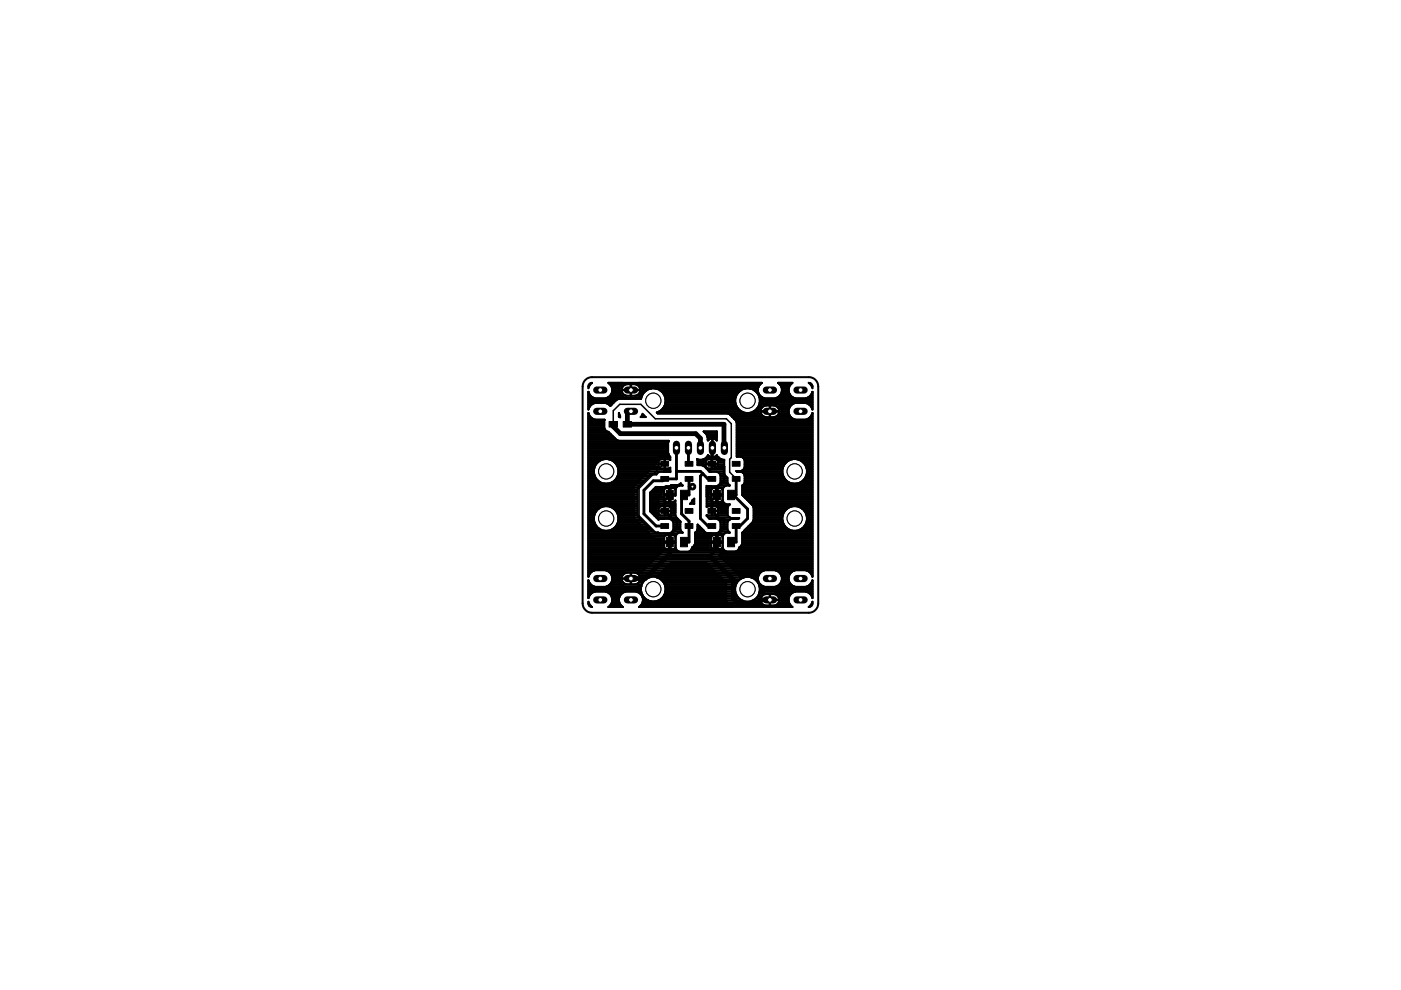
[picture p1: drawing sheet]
<svg xmlns="http://www.w3.org/2000/svg" width="297mm" height="210mm" viewBox="0 0 297 210" stroke-linecap="round" stroke-linejoin="round" font-family="sans-serif">
<g fill="#000" stroke="#000" stroke-width=".21">
<path d="M129.1 89.4h1.8v1.2h-1.8zM132.1 89.4h1.8v1.2h-1.8zM140.1 97.8h1.7v1h-1.7zM145.3 97.8h1.6v1h-1.6zM150.1 97.8h1.6v1h-1.6zM155.3 97.8h1.6v1h-1.6zM140.1 101h1.7v1h-1.7zM140.1 111h1.7v1h-1.7zM140.1 107.8h1.7v1h-1.7zM141.3 103.9h1.4v2h-1.4zM141.3 113.9h1.4v2h-1.4zM144.3 103.9h1.5v2h-1.5z"/>
<path d="M144.3 113.9h1.5v2h-1.5zM145.3 101h1.6v1h-1.6zM145.3 111h1.6v1h-1.6zM145.3 107.8h1.6v1h-1.6zM150.1 101h1.6v1h-1.6zM150.1 111h1.6v1h-1.6zM150.1 107.8h1.6v1h-1.6zM151.3 103.9h1.4v2h-1.4zM151.3 113.9h1.4v2h-1.4zM154.3 103.9h1.4v2h-1.4zM154.3 113.9h1.4v2h-1.4zM155.3 101h1.6v1h-1.6z"/>
<path d="M155.3 111h1.6v1h-1.6zM155.3 107.8h1.6v1h-1.6z"/>
</g>
<path d="M143.4 95v6.5h-2.5l-.4 .4h-2l-2 2v5l2.6 2.6h1.8M143.4 99.9h5.1l.5 .5M146 95v3.3h.1M151 95l-.1 .1v3.2l.6 .7h2v2.9l-1.5 1.5v1.5l-1.1 1.1v2.3l1.6 1.6h1v2l-1.5 1.5v1.5l-.5 .5v1.5l-1 1h-8l-.5-.5v-4l1.5-1.5v-2h-1l-1.6-1.6v-2.3l1.1-1.1M146.1 101.5v3.4h-1.1l-.5 .5v3.5l1.6 1.6v4.4h-1.1M149 100.4l-.5 .5v9l1.6 1.6h.8M149 100.4l1.1 1.1h.8M155.5 104.9l3 3v2l-1.6 1.6h-.8v3.4h-1.1M156.1 101.5v3.4h-1.1" fill="none" stroke="#000" stroke-width=".61"/>
<path d="M130 90v.4l1.5 1.5h16l1 1v2.1M133.8 87.2l-.8 .3v2.5h20.5l.1 5M142 117.4l-5.2 5.3h-3M150.5 117.9l5 5v4l1 1h4l.7-.7h2" fill="none" stroke="#000" stroke-width="1"/>
<path d="M130 90v-2.9l1.4-1.4h4.5l3 3.1h15.1l1 1v7.2l-.3 .4v2.7l1.4 1.4M140.9 98.3l-.2 .1-5.2 5.1v5.9l3.8 3.7h2.7v.3M146.1 103.2h.7" fill="none" stroke="#000" stroke-width=".32"/>
<g fill="none" stroke="#000" stroke-width=".42">
<path d="M124.8 87.6h.1M124.8 97.3h3.3M124.8 83.9h.4M124.8 100h1.1M124.8 99.6h1.1M124.8 99.2h1.2M124.8 98.8h1.3M124.8 98.5h1.5M124.8 98.1h1.9M124.8 97.7h2.3M124.8 97h17.3M124.8 96.6h17.1"/>
<path d="M124.8 96.2h16.9M124.8 95.9h16.8M124.8 95.5h16.8M124.8 95.1h16.8M124.8 94.7h16.8M124.8 94.4h16.8M124.8 94h16.8M124.8 93.6h17M124.8 93.2h5.9M124.8 92.9h5.5M124.8 92.5h5.1M124.8 92.1h4.7"/>
<path d="M124.8 91.7h4.4M124.8 91.4h3.7M124.8 91h3.4M124.8 90.6h3.3M124.8 90.2h3.3M124.8 89.9h3.3M124.8 89.5h3.3M124.8 89.1h3.3M124.8 88.8h.8M124.8 88.4h.4M124.8 88h.1M124.8 86.5h.1"/>
<path d="M124.8 86.1h.3M124.8 85.7h.7M124.8 85.4h5.3M124.8 85h5.7M124.8 84.6h6.2M124.8 84.2h.8M124.8 83.5h.1M124.8 83.1h.1M124.8 82h.1M124.8 81.6h.3M125.2 81.3h.2M125.5 81.2h.1"/>
<path d="M125.5 81.2l-.3 .1M125.5 81.2l-.5 .5-.2 .6a.92 .92 0 0 1 .4-1M125.9 99.6a2.63 2.63 0 0 0 2.6 3 2.63 2.63 0 0 0 2.6-3M125.9 99.6a2.63 2.63 0 0 1 2.6-2.3 2.63 2.63 0 0 1 2.6 2.3M128.9 84.2h7.1M128.9 97.3h13.2M129.1 85.7h.6M129.1 81.3h32.3M129.4 83.9h3.3M129.5 81.6h2.9M129.6 83.5h2.5M129.7 82h2.3"/>
<path d="M129.8 83.1h2.1M129.8 82.8h7.3M129.8 82.4h2M129.9 97.7h9.8M130.2 92.8h.1M130.4 98.1h9.3M130.7 93.2l-1.7-1.6a.98 .98 0 0 1-.9-.9l.1-1.7h-2l-.7-.3-.5-.5-.2-.6v34.7l.2-.6 .5-.5 .7-.3h2.2a1.82 1.82 0 0 1 1.4 1.8 1.82 1.82 0 0 1-1.4 1.7h-2.2l-.7-.2-.5-.5-.2-.7v3.8l.2-.6M130.7 93.2l.5 .3h10.6l-.2 .3v2.3l.5 .8M130.7 98.5h9M130.9 98.8h8.8M131 99.2h8.8M131.1 100h11"/>
<path d="M131.1 99.6h11M131.2 87.6h.1M131.2 88.4h.3M131.2 88h.2M131.2 87.5v.1M131.2 87.6l.3 .9-.3-.1M131.2 87.5v.9M131.8 82.7l.3 .8M132 81.2a1.81 1.81 0 0 0-.8 1.8 1.81 1.81 0 0 0 1.5 1.5h2.2a1.81 1.81 0 0 0 1.4-1.5 1.81 1.81 0 0 0-.8-1.8M133.7 83.9v-2.4h-.8a1.23 1.23 0 0 0-1.1 1.1h3.9a1.18 1.18 0 0 0-1.1-1.1h-.8v2.4M133.7 83.5h.1M133.7 83.1h.1"/>
<path d="M133.7 82.4h.1M133.7 82h.1M133.7 81.6h.1M134.8 83.9h1.3M135.1 81.6h25.9M135.4 83.5h.9M135.5 82h25.3M135.7 83.1h1M135.7 82.4h2.3M135.7 82.7a1.18 1.18 0 0 1-1.1 1.2h-1.9l-.6-.4M135.9 88.4h1M136.1 88h.4"/>
<path d="M136.2 87.7l.7 .7h-1.1zM139 82.4h19M139.8 87.2h17.4M139.8 99.2l-.1-.2v-.6h1.3v.9h.8l.3-.2v1l-2.2-.1-.4 .2-.3 .4h-.9l-.5 .2-2.4 2.4-.2 .5v5.5l.2 .5 3 2.9 1.5 .5M139.9 82.8h17.2M140.1 97.4l-.4 .3v.6h1.3v-.9M140.3 86.9h16.4M140.4 83.1h16.2M140.6 86.5h15.8M140.7 83.5h15.6M140.9 86.1h15.2M140.9 97.4v1.9l-1.1-.1"/>
<path d="M140.9 99.2h.1M140.9 98.8h.1M140.9 98.5h.1M140.9 98.1h.1M140.9 97.7h.1M140.9 83.9h15.2M141 85.7h15M141 84.2h15M141.1 85.4h14.8M141.1 85h14.8M141.1 84.6h14.8M142 99.2h.1"/>
<path d="M142.1 96.9l-2.2-.1-.4 .2-.4 .6v.7l-4.6 4.6-.2 .4v6.3l.2 .4 4.1 4.1 .4 .2h1.3v1.8l.3 .6-4.5 4.4h-.6l-.6-.2h-2.2a1.82 1.82 0 0 0-1.5 1.8 1.82 1.82 0 0 0 1.5 1.7h2.2l.6-.2h.5l-.1 .4M142.1 99.8l-1.3 .1-.1 .1M142.1 96.9v.7l-.3-.2M147.8 97.3l.1 1.3h.9M147.8 97.3l1.1 .2M147.8 97.3h.1M147.9 98.5h1.7M147.9 98.1h1.7M147.9 97.7h1.7M148.8 98.6l.4 .2 .6 .5M149.2 97.3h3.7M149.2 97.3l-.3 .2"/>
<path d="M149.2 97.3l-.1 1.5-.3-.2M149.3 98.8h.3M149.4 91.7h2.6M149.6 99.2h.2M149.8 99.3l.3 .4M149.8 99.3h.1M149.8 97h2.5M149.8 92.1h2.2M150 92.5h2M150 97.4l-.3 .3-.1 .6h2.6v-.6l-.4-.3M150 99.6h3.5M150 93.2h.3"/>
<path d="M150 92.9h2M150.1 96.6h.1M150.1 96.5l-.6 .7-.6 .3M150.1 96.5h.1M150.1 99.7l.4 .3h1.5l.6 .5 .2 .3v1.4l-.2 .4M150.1 99.7h.1M150.1 96.5l.1 .1M150.2 96.6l.7 .3M150.3 99.9l.4 .1M150.4 100h3.1M150.9 97.4v1.9h-.9l-.3-.2-.1-.7h2.6v.5l-.2 .3M150.9 99.2h.1"/>
<path d="M150.9 98.8h.1M150.9 98.5h.1M150.9 98.1h.1M150.9 97.7h.1M150.9 96.9h.1M150.9 93h.1M150.9 93l-.8 .4-.1-.2M151 97.4v1.9l1-.1M151 93l.1 1.9v-1.9l.9 .4v-1.9h-2.8a1.71 1.71 0 0 1 .8 1.7M151 96.6h.1M151 96.2h.1M151 95.9h.1"/>
<path d="M151 95.5h.1M151 95.1h.1M151 94.7h.1M151 94.4h.1M151 94h.1M151 93.6h.1M151 93.2h.1M151.8 93.2h.2M151.9 96.6h.1M152 96.5l-.9 .4-.1-1.9v1.9M152 96.5h.1M152 96.5l.6 .7"/>
<path d="M152 92.6l-.6-.2h-.7l-.6 .3M152 99.2h1.5M152.2 97.7h1.3M152.2 98.8h1.3M152.2 98.5h1.3M152.2 98.1h1.3M152.3 97l.3 .2M152.3 97l.5 .6h.7M152.6 97.2l.9 .3v2.9M154.2 87.6l.5 .2 1.3 1.4 .2 .4v7.2l1.3 .2M154.9 88h6.6M155.2 88.4h6.9"/>
<path d="M155.6 88.8h12.4M156 89.1h16.3M156.2 89.5h16.1M156.2 100h9.7M156.2 96.6h16.1M156.2 96.2h16.1M156.2 95.9h16.1M156.2 95.5h16.1M156.2 95.1h16.1M156.2 94.7h16.1M156.2 94.4h16.1M156.2 94h16.1"/>
<path d="M156.2 93.6h16.1M156.2 93.2h16.1M156.2 92.9h16.1M156.2 92.5h16.1M156.2 92.1h16.1M156.2 91.7h16.1M156.2 91.4h16.1M156.2 91h16.1M156.2 90.6h16.1M156.2 90.2h16.1M156.2 89.9h16.1M157.5 97h14.8"/>
<path d="M157.5 97l.4 .6v1.4l-.1 .4-.7 .5h-1l.2 .1 1.2 .2 .4 .6v1.4l-.5 .7v2.1l2.2 2.2 .2 .5v2.5l-.2 .5-2.2 2.2v2.3l-.2 .5-.4 .4a.99 .99 0 0 1-.8 .8h-1.9l-.4-.1M157.6 99.6h8.3M157.8 97.3h10.2M157.8 99.2h8.2M157.9 98.8h8.2M157.9 98.5h8.4M157.9 98.1h8.7M157.9 97.7h9.2M159 82.4h1.7M159.7 87.2h7.5M159.9 82.8h.8M160.3 86.9h1"/>
<path d="M160.4 83.1h.3M160.6 86.5h.9M160.7 83.5h.2M160.8 86.1h1.1M160.9 83.9h.2M161 85.7h6.9M161 84.2h.6M161.1 85.4h11.2M161.1 85h11.2M161.1 84.6h11.2M161.2 87.1a1.23 1.23 0 0 1 1.2-1.1h.8v2.4a1.61 1.61 0 0 1-1.7-.4M161.2 87.1v.1"/>
<path d="M161.2 87.3l.3 .7M161.2 87.2h4M161.5 85.7l.6-.3h2.3a1.82 1.82 0 0 1 1.4 1.8 1.82 1.82 0 0 1-1.4 1.8h-2.3a1.8 1.8 0 0 1-1.4-1.4 1.8 1.8 0 0 1 .8-1.9zM163.2 87.6h.1M163.2 88.4h.1M163.2 88h.1M163.2 86.9h.1M163.2 86.5h.1M163.2 86.1h.1M164.4 88.4h3.2M164.5 86.1h3.1M164.9 84.2h3.2"/>
<path d="M164.9 88h2.5M165 86.5h2.3M165.1 81.3h2.8M165.1 87.6h2.1M165.2 86.9h2M165.2 87.1v.1M165.2 87.3l-.3 .7M165.2 87.1a1.23 1.23 0 0 0-1.1-1.1h-.8v2.4a1.61 1.61 0 0 0 1.6-.4M165.3 83.9h2.3M165.4 81.6h2.1M165.6 83.5h1.8M165.6 82h1.7"/>
<path d="M165.7 83.1h1.5M165.8 82.8h1.4M165.8 82.4h1.4M165.9 99.6a2.64 2.64 0 0 1 2.6-2.3 2.64 2.64 0 0 1 2.6 2.3M165.9 99.6a2.64 2.64 0 0 0 2.6 3 2.64 2.64 0 0 0 2.6-3M167.2 86.9l.3-.7 .5-.5 .6-.3h2.3l.6 .3 .5 .5 .3 .6v-3.7l-.3 .6-.5 .5-.6 .3h-2.3a1.81 1.81 0 0 1-1.4-1.5 1.81 1.81 0 0 1 .8-1.8h-3a1.81 1.81 0 0 1 .8 1.8 1.81 1.81 0 0 1-1.4 1.5h-2.3a1.81 1.81 0 0 1-1.4-1.5 1.81 1.81 0 0 1 .8-1.8h-32.5a1.81 1.81 0 0 1 .8 1.8 1.81 1.81 0 0 1-1.4 1.5h-2.2l-.7-.3-.5-.5-.2-.6v3.7l.2-.6 .5-.5 .7-.3h2.2l1 .7 1.3-1.4 .5-.1h4.7a2.63 2.63 0 0 1 4.3-1.6 2.63 2.63 0 0 1-.9 4.5l.1 .1h21.9M167.2 86.9a1.81 1.81 0 0 0 1.4 2.1h2.3l.6-.3M168.9 97.3h3.4M169.9 97.7h2.4M170.3 98.1h2M170.6 98.5h1.7M170.9 98.8h1.4"/>
<path d="M171 99.2h1.3M171.1 100h1.2M171.1 99.6h1.2M171.4 84.2h.9M171.4 88.8h.9M171.5 81.2h.1M171.5 81.2l.3 .1a.92 .92 0 0 1 .5 1l-.3-.6zM171.5 88.7l.5-.5 .3-.6v34.7l-.3-.6-.5-.5-.6-.3h-2.3a1.82 1.82 0 0 0-1.4 1.8 1.82 1.82 0 0 0 1.4 1.7h2.3l.6-.2 .5-.5 .3-.7v3.8l-.3-.6M171.5 85.7h.8M171.6 81.3h.2M171.8 83.9h.5M171.9 88.4h.4"/>
<path d="M171.9 86.1h.4M171.9 81.6h.3M172.1 88h.2M172.1 83.5h.2M172.1 86.5h.2M172.1 82h.2M172.2 83.1h.1M172.3 87.6h.1M124.8 113.1h18.9M124.8 119.8h47.5M124.8 119.4h47.5M124.8 119.1h47.5"/>
<path d="M124.8 118.7h47.5M124.8 118.3h47.5M124.8 117.9h47.5M124.8 117.6h47.5M124.8 117.2h47.5M124.8 116.8h18.9M124.8 116.4h18.6M124.8 116.1h16M124.8 115.7h16M124.8 115.3h16M124.8 115h17M124.8 114.6h16"/>
<path d="M124.8 114.2h16M124.8 113.8h16M124.8 113.5h18.6M124.8 112.7h13.7M124.8 112.3h2.6M124.8 112h2.1M124.8 111.6h1.7M124.8 111.2h1.4M124.8 110.8h1.2M124.8 110.4h1.2M124.8 110.1h1.1M124.8 109.7h1.1"/>
<path d="M124.8 109.3h1.2M124.8 109h1.3M124.8 108.6h1.5M124.8 108.2h1.8M124.8 107.8h2.1M124.8 107.5h2.9M124.8 107.1h10.4M124.8 106.7h10.4M124.8 106.3h10.4M124.8 106h10.4M124.8 105.6h10.4M124.8 105.2h10.4"/>
<path d="M124.8 104.8h10.4M124.8 104.5h10.4M124.8 104.1h10.4M124.8 103.7h10.4M124.8 103.3h10.5M124.8 103h10.8M124.8 102.6h11.2M124.8 102.2h2.4M124.8 101.9h1.9M124.8 101.5h1.6M124.8 101.1h1.4M124.8 100.7h1.2"/>
<path d="M124.8 100.4h1.1M129.4 107.5h5.8M129.6 112.3h8.4M129.8 102.2h6.6M130.1 107.8h5.1M130.2 112h7.5M130.3 101.9h6.4M130.5 108.2h4.7M130.6 111.6h6.7M130.7 101.5h6.4M130.8 108.6h4.4M130.8 111.2h6.1"/>
<path d="M130.9 101.1h6.6M131 109h4.2M131 110.8h5.5M131 100.7h7M131.1 109.3h4.2M131.1 110.4h5.1M131.1 110.1h4.7M131.1 109.7h4.3M131.1 100.4h8.3M137.8 108.2h1.9M137.8 107.8h1.9M137.8 107.5h2"/>
<path d="M137.8 107.1h5.4M137.8 106.7h5.4M137.8 106.3h3.2M137.8 106h3M137.8 105.6h3M137.8 105.2h3M137.8 104.8h4M137.9 104.5h2.9M138 108.6h1.7M138.2 104.1h2.6M138.4 109h1.3M138.6 103.7h2.3"/>
<path d="M138.8 109.3h4.4M139 103.3h4.4M139.1 109.7h4.3M139.5 110.1h.3M139.8 107.5l1.1-.1v1.9l-1.1-.1-.1-.2v-.6h2.5v.5l-.3 .4h-.9v-1.9l1 .1M139.8 107.5l-.1 .2v.6h2.5l-.2-.8M140.5 103.3l-.2 .4v1.1a2.19 2.19 0 0 0-.8 2.2l-.4 .6v1.4l.4 .7 1.1 .2 .2 .1M140.9 109h.1M140.9 108.6h.1M140.9 108.2h.1M140.9 107.8h.1M140.9 107.5h.1"/>
<path d="M141.3 103.1l-.5 .2h-1.7l-1.3 1.2v3.9l1.8 1.8 .3-.2h2.1l.6 .5M141.3 103.1h.1M141.8 116.1h.4M141.8 115.7h.4M141.8 115.3h.4M141.8 114.6h.4M141.8 114.2h.4M141.8 113.8h.4M141.8 106.3h.4M141.8 106h.4M141.8 105.6h.4M141.8 105.2h.4"/>
<path d="M141.8 104.5h.4M141.8 104.1h.4M141.8 103.7h.4M142 107.5h1.2M142.1 110.1h1.7M142.2 115h1M142.2 104.8h1M142.2 103h1.8M142.2 109h1M142.2 108.6h1M142.2 108.2h1M142.2 107.8h1"/>
<path d="M142.3 102.9l-1 .2M142.3 102.9h.7l.5 .4M142.5 112.7h2M142.6 110.5l.2 .3M142.6 110.4h1.6M142.7 112.3h1.6M142.8 110.8v1.4l-.2 .4-.6 .5M142.8 112h1.5M142.8 111.6h1.5M142.8 111.2h1.5M142.8 110.8h1.5M143 106.3h.2"/>
<path d="M143.2 103.7h.1M143.2 106.8l-.9 .2 .3 .3 .2 1 .3 .3M143.2 106.1v3.1l.2 .5 .9 .9v.2M143.2 113.7l-.4-.2h-.6v2.9h.6l.4-.3M143.2 106.1h.1M143.2 113.7v.2M143.2 116.1h.1M143.2 113.8h.1M143.2 103.9l-.3-.4h-.7v2.9h.6l.4-.3M143.2 114.8h-2.4l.1-1.2 .3-.1h.6v2.9l-.8-.1-.2-.3v-.9h2.4M143.2 116v.1M143.2 115.7h.1"/>
<path d="M143.2 115.3h.1M143.2 114.6h.1M143.2 114.2h.1M143.2 104.5h.1M143.2 104.1h.1M143.2 113.7v2.4l.2 .4 .7 .4h1.9a.99 .99 0 0 0 .8-.8M143.7 113.1l-.5 .6M144.3 110.8v1.4l.4 .7M144.3 102.6h.1M144.4 102.6l.3 .3h-.6l-.7 .5-.2 .3v1.4h-2.4l.1 1.1 .3 .2h.6v-2.9l-.8 .1-.2 .3v.9h2.4M144.4 102.6l-.1-.1-.6 .4h-1.4M144.7 112.9l-1 .2"/>
<path d="M144.7 112.9l-.2-.1-.1 .1M146.3 116.8h7.4M146.4 106.7h.8M146.6 116.4h6.8M146.7 106.3h.5M146.8 106.1l.4-.4v1.1h-.9l.3-.3zM146.8 116.1h4M146.9 106h.3M147.2 115.7h3.6M147.3 115.3h3.5M147.4 113.1h6.3M147.4 115h4.4"/>
<path d="M147.4 114.6h3.4M147.4 114.2h3.4M147.4 113.8h3.4M147.4 113.5h6M147.7 112.7h1.6M147.9 112.3h1.1M147.9 112h.8M147.9 111.6h.4M149.8 107.5l1.1-.1v.9h1.3v-.5l-.2-.3M149.8 109.3h4.5M149.8 107.5h.1M149.8 107.1h4.8"/>
<path d="M149.8 106.7h3.8M149.8 106.3h1.2M149.8 106h1M149.8 105.6h1M149.8 104.8h2M149.8 104.5h1M149.8 104.1h1M149.8 103.7h1.1M149.8 103.3h3.6M149.9 113.1l-.4-.2-1.6-1.7v1l-.5 .7v2.3l-.2 .5-.4 .4M150.1 109.7h4.6M150.3 109.9l.4 .1"/>
<path d="M150.7 103.1l-.5 .6v1.1l-.4 .4h1M150.7 113.1l-.5 .6-.1 2.7-.4 .2h-3.2M150.8 113.9l.3-.4h.7v2.9l-.8-.1-.2-.3v-.9h2.4v1M150.8 113.9v.9h2.4v-.9M150.9 103.7l.2-.2h.7v2.9h-.6l-.3-.2-.1-1.1h2.4v.9l-.2 .3-.8 .1v-2.9h.7l.2 .2 .1 1.1h-2.4zM150.9 109h.1M150.9 108.6h.1M150.9 108.2h.1M150.9 107.8h.1M150.9 107.5h.1M151.8 116.1h.4M151.8 115.7h.4"/>
<path d="M151.8 115.3h.4M151.8 114.6h.4M151.8 114.2h.4M151.8 113.8h.4M151.8 106.3h.4M151.8 106h.4M151.8 105.6h.4M151.8 105.2h.4M151.8 104.5h.4M151.8 104.1h.4M151.8 103.7h.4M152 107.5l-1-.1v1.9l1-.1 .2-.3v-.5h-1.3v.9l-1.1-.1v.2l.7 .6h1.5l.6 .5"/>
<path d="M152 107.5h2.3M152.1 110.1h2.8M152.2 115h1M152.2 104.8h1M152.2 103h1.7M152.2 109h2M152.2 108.6h2M152.2 108.2h2M152.2 107.8h2M152.5 100.4h1M152.5 112.7h2M152.6 102.6l-.6 .5-2.2-.1v4.5"/>
<path d="M152.6 110.5l.2 .3M152.6 110.4h1.8M152.6 102.6h1.8M152.7 112.3h1.6M152.7 100.7h1M152.8 110.8v1.4l-.2 .4-.6 .5M152.8 112h1.4M152.8 111.6h1.4M152.8 111.2h1.4M152.8 110.8h1.4M152.8 102.2h1.4M152.8 101.9h1.4"/>
<path d="M152.8 101.5h1.4M152.8 101.1h1.2M153 106.3h.3M153.1 103.7h.1M153.2 116.1h.1M153.2 113.8h.1M153.2 113.9l-.3-.4h-.7v2.9h.6l.4-.3M153.2 115.7h.1M153.2 115.3h.1M153.2 114.6h.1M153.2 114.2h.1M153.2 106h.1"/>
<path d="M153.2 105.6h.1M153.2 105.2h.1M153.2 104.5h.1M153.2 104.1h.1M153.2 103.7v2.5l.5 .6M153.4 103.4l-.2 .3M153.5 100.4l.2 .4 .5 .5v.9l.5 .7M153.7 106.8l-.2-.2-.5 .4h-.7l.3 .3 .2 1 .3 .3M153.7 106.8l1 .2-.5 .6v1.4l.5 .7M153.7 113.1l-.5 .6v2.4l.5 .7M153.7 116.8l-.2-.2-.7 .3-.3 .9 4.3 4.3 .2 .7 .5-.3M153.8 108.6l.4 .2"/>
<path d="M154.2 110.8v1.4l.5 .7M154.4 110.5l-.2 .3M154.7 102.9h-.6l-.7 .5M154.7 109.7l.3 .2M154.7 112.9l-1 .2M154.7 112.9l-.2-.1-.1 .1M154.7 102.9l-.2-.1-.1 .1M155 109.9h1.7l-.2 .1h-1.5M155 110l-.6 .5M155 109.9l-.2-.2v.4l.2-.1M156.3 116.8h16M156.6 116.4h15.7"/>
<path d="M156.8 116.1h15.5M157.2 115.7h15.1M157.3 115.3h15M157.4 113.1h14.9M157.4 115h14.9M157.4 114.6h14.9M157.4 114.2h14.9M157.4 113.8h14.9M157.4 113.5h14.9M157.4 104.8h14.9M157.4 104.5h14.9M157.4 104.1h14.9"/>
<path d="M157.4 103.7h14.9M157.4 103.3h14.9M157.4 103h14.9M157.6 105.2h14.7M157.6 100.4h8.3M157.7 112.7h14.6M157.8 102.6h14.5M157.9 100.7h8.1M157.9 102.2h9.3M157.9 101.9h8.8M157.9 101.5h8.4M157.9 101.1h8.2"/>
<path d="M158 112.3h9.4M158 105.6h14.3M158.3 112h8.5M158.4 106h13.9M158.7 111.6h7.7M158.7 106.3h13.6M159.1 111.2h7.1M159.1 106.7h13.2M159.5 110.8h6.5M159.5 107.1h12.8M159.7 110.4h6.2M159.7 107.5h7.9"/>
<path d="M159.8 110.1h6.1M159.8 109.7h6.1M159.8 109.3h6.1M159.8 109h6.2M159.8 108.6h6.4M159.8 108.2h6.7M159.8 107.8h7.1M169.4 107.5h2.9M169.6 112.3h2.7M169.8 102.2h2.5M170.1 107.8h2.2M170.2 112h2.1"/>
<path d="M170.3 101.9h2M170.5 108.2h1.8M170.5 111.6h1.8M170.6 101.5h1.7M170.7 108.6h1.6M170.8 111.2h1.5M170.8 101.1h1.5M170.9 109h1.4M170.9 110.8h1.4M171 100.7h1.3M171 109.3h1.3M171 110.4h1.3"/>
<path d="M171.1 110.1h1.2M171.1 109.7h1.2M171.1 100.4h1.2M124.8 127.6l.6 1.1a.83 .83 0 0 1-.6-1.1zM124.8 125.4h10.1l.6 .3 .5 .5M124.8 128.1h.1M124.8 127.7h.1M124.8 126.6h.1M124.8 126.2h.2M124.8 125.8h.6M124.8 125.1h11.1M124.8 124.7h11.1"/>
<path d="M124.8 124.3h1M124.8 123.9h.5M124.8 123.5h.2M124.8 123.2h.1M124.8 122.1h.1M124.8 121.7h.2M124.8 121.3h.5M124.8 120.9h1.2M124.8 120.6h47.5M124.8 120.2h47.5M124.9 128.4h.3M126.2 125.4l-.7 .3-.5 .5"/>
<path d="M128.4 125.4l.6 .3 .5 .5M128.5 120.9h33.5M128.7 124.3h7.3M129.2 125.8h2.7M129.2 121.3h32.1M129.3 123.9h6.8M129.3 128.4h2.4M129.5 126.2a1.8 1.8 0 0 1-.5 2.5h3M129.5 126.2h2M129.6 121.7h2.7M129.6 123.5h2.6M129.6 128.1h1.8"/>
<path d="M129.7 126.6h1.6M129.7 122.1h2.3M129.8 127.7h1.5M129.8 123.2h2.1M129.8 127.3h1.4M129.8 126.9h1.4M129.8 122.8h2M129.8 122.4h2M131.5 126.2a1.82 1.82 0 0 0 .5 2.5M131.8 122.6h.1M131.8 122.6a1.24 1.24 0 0 1 1.1-1.1h.8v2.4a1.76 1.76 0 0 1-1.6-.4l-.3-.8h3.9a1.22 1.22 0 0 1-1.1 1.2h-.8v-2.4h.8a1.19 1.19 0 0 1 1.1 1.1M131.8 122.6h3.9"/>
<path d="M132.7 125.4l-.7 .3-.5 .5M133.7 123.5h.1M133.7 123.2h.1M133.7 122.8h.1M133.7 122.4h.1M133.7 122.1h.1M133.7 121.7h.1M134.9 125.4h1.1M135.3 121.7h25.7M135.4 123.5h.9M135.6 122.1h25.2M135.6 123.2h1"/>
<path d="M135.7 125.8h.3M135.7 122.4h2M135.7 122.6h.1M135.7 122.8h1.2M135.8 128.4h31.9M136 126.2a1.79 1.79 0 0 1-.5 2.5h32.5M136 126.2h.2M136.1 123.9l-.2 .7M136.1 128.1h25.5M136.2 126.6h.2M136.2 127.7h25.2M136.3 127.3h1.1"/>
<path d="M136.3 126.9h.5M139.3 122.4h18.4M139.5 122.5l1.1 .8 .3 .6M139.5 122.5a2.64 2.64 0 0 0-3.4 1.4M139.5 122.5l-.3-.1 3.1-3.1h7.4l4.3 4.2v3.7l.2 .6 .9 .9M139.6 127.3h17.8M140.1 122.8h16.8M140.2 126.9h16.6M140.5 123.2h16M140.6 126.6h15.8M140.7 123.5h15.6M140.8 126.2h15.4"/>
<path d="M140.9 123.9a2.64 2.64 0 0 1-2 3.6 2.64 2.64 0 0 1-3-2.9M140.9 123.9h15.2M141 125.8h15M141.1 124.3h14.9M141.1 125.4h14.8M141.1 125.1h14.8M141.1 124.7h14.8M156.1 123.9a2.63 2.63 0 0 0 1.7 3.6 2.63 2.63 0 0 0 3.3-2.2M157.5 122.5a2.64 2.64 0 0 1 3.4 1.4M157.5 122.5l-.6 .3-.8 1.1M159.3 122.4h1.4M159.6 127.3h1.7"/>
<path d="M160.1 122.8h.6M160.2 126.9h1.1M160.4 123.2h.4M160.6 126.6h.8M160.7 123.5h.2M160.8 126.2h1M160.9 123.9l.2 1.4M160.9 123.9h.3M161 121.7l.5-.5 .6-.3h2.3a1.82 1.82 0 0 1 1.4 1.8 1.82 1.82 0 0 1-1.4 1.7h-2.3a1.8 1.8 0 0 1-1.1-2.7zM161 125.8h6.8M161 124.3h.8M161.1 125.4h11.2"/>
<path d="M161.1 125.1h11.2M161.1 124.7h11.2M161.1 125.3l-.1 .4h.5l.6-.3M161.2 127.1h4M161.2 127.1h.1M161.4 126.6l-.2 .5M161.8 126.1l1.4-.1v2.4h-.8a1.23 1.23 0 0 1-1.2-1.2h4a1.23 1.23 0 0 1-1.1 1.2h-.8v-2.4a1.52 1.52 0 0 1 1.7 .6M161.8 126.1l-.4 .5M163.2 128.1h.1M163.2 127.7h.1M163.2 127.3h.1M163.2 126.9h.1"/>
<path d="M163.2 126.6h.1M163.2 126.2h.1M164.4 125.4a1.8 1.8 0 0 1 1.4 1.4 1.8 1.8 0 0 1-.8 1.9M164.5 120.9h4M164.7 126.2h2.8M164.7 124.3h3.6M164.8 128.1h2.6M165 126.6l.2 .5M165 126.6h2.3M165.1 127.7h2.2M165.2 121.3h2.6M165.2 126.9h2"/>
<path d="M165.2 127.3h2M165.2 127.1h.1M165.2 123.9h2.5M165.5 121.7h1.9M165.5 123.5h1.9M165.7 122.1h1.6M165.7 123.2h1.6M165.8 122.8h1.4M165.8 122.4h1.4M167.5 126.2a1.82 1.82 0 0 0 .5 2.5M168.6 125.4l-.6 .3-.5 .5M170.9 125.4l.6 .3 .5 .5"/>
<path d="M171 120.9h1.3M171.2 124.3h1.1M171.6 125.8h.7M171.7 121.3h.6M171.7 123.9h.6M171.8 128.4h.3M172 126.2h.3M172 121.7h.3M172 123.5h.3M172.1 128.1h.2M172.1 126.6h.2M172.2 122.1h.1"/>
<path d="M172.2 127.7h.1M172.2 123.2h.1M172.3 127.6a.84 .84 0 0 1-.8 1.1l.5-.5z"/>
<circle cx="158.5" cy="85" r="2.63"/>
<circle cx="128.5" cy="109.9" r="2.63"/>
<circle cx="168.5" cy="109.9" r="2.64"/>
</g>
<path d="M153.6 94.2v1.5" fill="none" stroke="#000" stroke-width="1.5"/>
<circle cx="153.6" cy="95" r=".51" fill="#fff" stroke="#000" stroke-width=".21"/>
<path d="M151 94.2v1.5" fill="none" stroke="#000" stroke-width="1.5"/>
<circle cx="151" cy="95" r=".51" fill="#fff" stroke="#000" stroke-width=".21"/>
<path d="M148.5 94.2v1.5" fill="none" stroke="#000" stroke-width="1.5"/>
<circle cx="148.5" cy="95" r=".51" fill="#fff" stroke="#000" stroke-width=".21"/>
<path d="M146 94.2v1.5" fill="none" stroke="#000" stroke-width="1.5"/>
<circle cx="146" cy="95" r=".51" fill="#fff" stroke="#000" stroke-width=".21"/>
<path d="M143.4 94.2v1.5" fill="none" stroke="#000" stroke-width="1.5"/>
<circle cx="143.4" cy="95" r=".51" fill="#fff" stroke="#000" stroke-width=".21"/>
<path d="M133 87.2h1.5" fill="none" stroke="#000" stroke-width="1.5"/>
<circle cx="133.8" cy="87.2" r=".51" fill="#fff" stroke="#000" stroke-width=".21"/>
<path d="M133 82.7h1.5" fill="none" stroke="#000" stroke-width="1.5"/>
<circle cx="133.8" cy="82.7" r=".51" fill="#fff" stroke="#000" stroke-width=".21"/>
<path d="M126.5 87.2h1.5" fill="none" stroke="#000" stroke-width="1.5"/>
<circle cx="127.3" cy="87.2" r=".51" fill="#fff" stroke="#000" stroke-width=".21"/>
<path d="M126.5 82.7h1.5" fill="none" stroke="#000" stroke-width="1.5"/>
<circle cx="127.3" cy="82.7" r=".51" fill="#fff" stroke="#000" stroke-width=".21"/>
<path d="M162.5 82.7h1.5" fill="none" stroke="#000" stroke-width="1.5"/>
<circle cx="163.2" cy="82.7" r=".51" fill="#fff" stroke="#000" stroke-width=".21"/>
<path d="M162.5 87.2h1.5" fill="none" stroke="#000" stroke-width="1.5"/>
<circle cx="163.2" cy="87.2" r=".51" fill="#fff" stroke="#000" stroke-width=".21"/>
<path d="M169 82.7h1.5" fill="none" stroke="#000" stroke-width="1.5"/>
<circle cx="169.7" cy="82.7" r=".51" fill="#fff" stroke="#000" stroke-width=".21"/>
<path d="M169 87.2h1.5" fill="none" stroke="#000" stroke-width="1.5"/>
<circle cx="169.7" cy="87.2" r=".51" fill="#fff" stroke="#000" stroke-width=".21"/>
<path d="M133 127.2h1.5" fill="none" stroke="#000" stroke-width="1.5"/>
<circle cx="133.8" cy="127.2" r=".51" fill="#fff" stroke="#000" stroke-width=".21"/>
<path d="M133 122.7h1.5" fill="none" stroke="#000" stroke-width="1.5"/>
<circle cx="133.8" cy="122.7" r=".51" fill="#fff" stroke="#000" stroke-width=".21"/>
<path d="M126.5 127.2h1.5" fill="none" stroke="#000" stroke-width="1.5"/>
<circle cx="127.3" cy="127.2" r=".51" fill="#fff" stroke="#000" stroke-width=".21"/>
<path d="M126.5 122.7h1.5" fill="none" stroke="#000" stroke-width="1.5"/>
<circle cx="127.3" cy="122.7" r=".51" fill="#fff" stroke="#000" stroke-width=".21"/>
<path d="M162.5 122.7h1.5" fill="none" stroke="#000" stroke-width="1.5"/>
<circle cx="163.2" cy="122.7" r=".51" fill="#fff" stroke="#000" stroke-width=".21"/>
<path d="M162.5 127.2h1.5" fill="none" stroke="#000" stroke-width="1.5"/>
<circle cx="163.2" cy="127.2" r=".51" fill="#fff" stroke="#000" stroke-width=".21"/>
<path d="M169 122.7h1.5" fill="none" stroke="#000" stroke-width="1.5"/>
<circle cx="169.7" cy="122.7" r=".51" fill="#fff" stroke="#000" stroke-width=".21"/>
<path d="M169 127.2h1.5" fill="none" stroke="#000" stroke-width="1.5"/>
<circle cx="169.7" cy="127.2" r=".51" fill="#fff" stroke="#000" stroke-width=".21"/>
<circle cx="146.8" cy="103.2" r=".7" fill="#000" stroke="#000" stroke-width=".21"/>
<circle cx="146.8" cy="103.2" r=".32" fill="#fff" stroke="#000" stroke-width=".21"/>
<path d="M125.5 80h46M173.5 82v45.9M125.5 129.9h46" fill="none" stroke="#000" stroke-width=".42"/>
<circle cx="128.5" cy="99.9" r="1.61" fill="none" stroke="#000" stroke-width=".21"/>
<circle cx="128.5" cy="99.9" r="1.61" fill="#fff" stroke="#000" stroke-width=".21"/>
<circle cx="128.5" cy="109.9" r="1.61" fill="none" stroke="#000" stroke-width=".21"/>
<circle cx="128.5" cy="109.9" r="1.61" fill="#fff" stroke="#000" stroke-width=".21"/>
<circle cx="168.5" cy="99.9" r="1.61" fill="none" stroke="#000" stroke-width=".21"/>
<circle cx="168.5" cy="99.9" r="1.61" fill="#fff" stroke="#000" stroke-width=".21"/>
<circle cx="168.5" cy="109.9" r="1.61" fill="none" stroke="#000" stroke-width=".21"/>
<circle cx="168.5" cy="109.9" r="1.61" fill="#fff" stroke="#000" stroke-width=".21"/>
<circle cx="138.5" cy="124.9" r="1.61" fill="none" stroke="#000" stroke-width=".21"/>
<circle cx="138.5" cy="124.9" r="1.61" fill="#fff" stroke="#000" stroke-width=".21"/>
<circle cx="158.5" cy="124.9" r="1.61" fill="none" stroke="#000" stroke-width=".21"/>
<circle cx="158.5" cy="124.9" r="1.61" fill="#fff" stroke="#000" stroke-width=".21"/>
<circle cx="158.5" cy="85" r="1.61" fill="none" stroke="#000" stroke-width=".21"/>
<circle cx="158.5" cy="85" r="1.61" fill="#fff" stroke="#000" stroke-width=".21"/>
<circle cx="138.5" cy="85" r="1.61" fill="none" stroke="#000" stroke-width=".21"/>
<circle cx="138.5" cy="85" r="1.61" fill="#fff" stroke="#000" stroke-width=".21"/>
<path d="M125.5 80a1.99 1.99 0 0 0-2 2v45.9a2.02 2.02 0 0 0 2 2M171.5 80a1.99 1.99 0 0 1 2 2M173.5 127.9a2.02 2.02 0 0 1-2 2" fill="none" stroke="#000" stroke-width=".42"/>
</svg>
